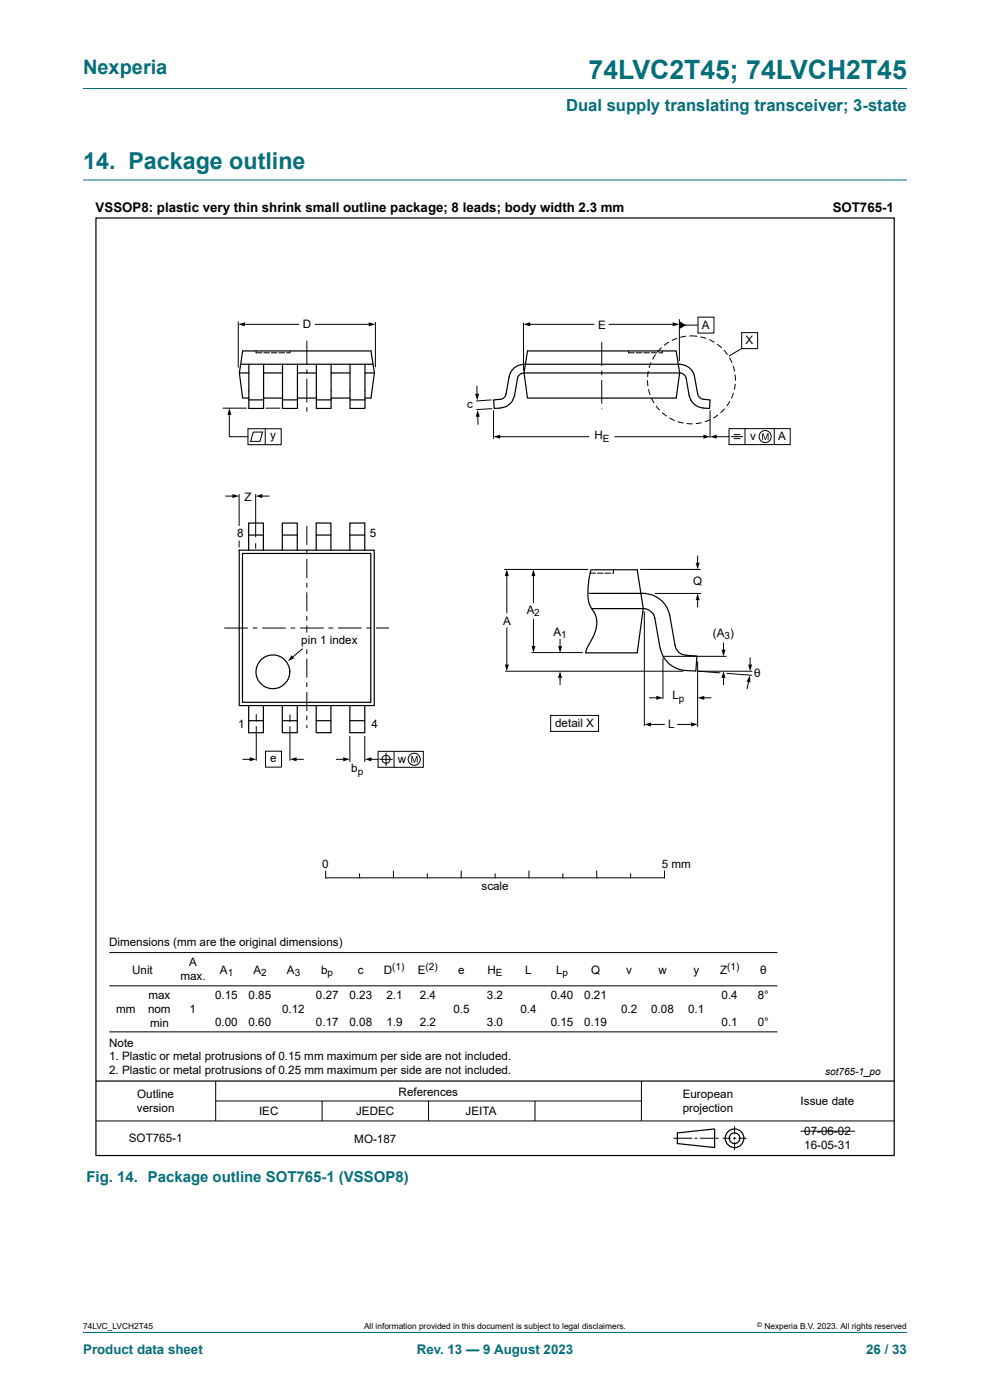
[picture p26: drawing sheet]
<svg xmlns="http://www.w3.org/2000/svg" width="210mm" height="297mm" viewBox="0 0 210 297" stroke-linecap="round" stroke-linejoin="round" font-family="sans-serif">
<defs><g id="words">
<text font-size="5.6" fill="#036f7b" x="124.9" y="16.8">74LVC2T45; 74LVCH2T45</text>
<text font-size="4.9" fill="#036f7b" x="17.6" y="35.9">14. Package outline</text>
<text font-size="4.2" fill="#036f7b" x="17.6" y="15.6">Nexperia</text>
<text font-size="3.5" fill="#036f7b" x="120.1" y="23.7">Dual supply translating transceiver; 3-state</text>
<text font-size="3.2" fill="#036f7b" x="18.3" y="250.8">Fig. 14. Package outline SOT765-1 (VSSOP8)</text>
<g font-size="2.8">
<text x="20.3" y="45">VSSOP8: plastic very thin shrink small outline package; 8 leads; body width 2.3 mm</text>
<text x="176.6" y="45">SOT765-1</text>
</g>
<g font-size="2.8" fill="#036f7b">
<text x="17.6" y="287.2">Product data sheet</text>
<text x="88.4" y="287.2">Rev. 13 — 9 August 2023</text>
<text x="183.7" y="287.2">26 / 33</text>
</g>
<g font-size="2.5">
<text x="64.2" y="69.6">D</text>
<text x="126.9" y="69.8">E</text>
<text x="148.9" y="69.8">A</text>
<text x="158.1" y="73.1">X</text>
<text x="99.1" y="86.6">c</text>
<text x="57.3" y="93.2">y</text>
<text x="126.1" y="93.2">H</text>
<text x="159.1" y="93.4">v</text>
<text x="165.1" y="93.4">A</text>
<text x="51.9" y="106.3">Z</text>
<text x="50.3" y="113.9">8</text>
<text x="78.5" y="113.9">5</text>
<text x="147" y="124.1">Q</text>
<text x="111.7" y="130.2">A</text>
<text x="63.9" y="136.6">pin 1 index</text>
<text x="106.7" y="132.5">A</text>
<text x="117.4" y="135">A</text>
<text x="151.2" y="135.1">(A )</text>
<text x="160" y="143.6">θ</text>
<text x="142.7" y="148.4">L</text>
<text x="50.5" y="154.4">1</text>
<text x="78.8" y="154.4">4</text>
<text x="117.8" y="154.3">detail X</text>
<text x="141.7" y="154.5">L</text>
<text x="57.3" y="161.6">e</text>
<text x="84.4" y="161.9">w</text>
<text x="74.5" y="163.9">b</text>
<text x="68.4" y="184.2">0</text>
<text x="140.4" y="184.2">5 mm</text>
<text x="102.1" y="188.8">scale</text>
<text x="23.1" y="200.6">Dimensions (mm are the original dimensions)</text>
<text x="28" y="206.6">Unit</text>
<text x="38.3" y="207.9">max.</text>
<text x="40.1" y="205">A</text>
<text x="46.6" y="206.6">A</text>
<text x="53.8" y="206.6">A</text>
<text x="60.9" y="206.6">A</text>
<text x="68.1" y="206.6">b</text>
<text x="75.9" y="206.6">c</text>
<text x="81.4" y="206.6">D</text>
<text x="88.6" y="206.6">E</text>
<text x="97.2" y="206.6">e</text>
<text x="103.4" y="206.6">H</text>
<text x="111.4" y="206.6">L</text>
<text x="118" y="206.6">L</text>
<text x="125.4" y="206.6">Q</text>
<text x="132.8" y="206.6">v</text>
<text x="139.7" y="206.6">w</text>
<text x="147.1" y="206.6">y</text>
<text x="152.8" y="206.6">Z</text>
<text x="161.3" y="206.6">θ</text>
<text x="24.7" y="214.8">mm</text>
<text x="31.4" y="214.8">nom</text>
<text x="31.5" y="211.9">max</text>
<text x="40.2" y="214.8">1</text>
<text x="45.6" y="211.9">0.15</text>
<text x="52.7" y="211.9">0.85</text>
<text x="59.9" y="214.8">0.12</text>
<text x="67" y="211.9">0.27</text>
<text x="74.1" y="211.9">0.23</text>
<text x="81.9" y="211.9">2.1</text>
<text x="89.1" y="211.9">2.4</text>
<text x="96.2" y="214.8">0.5</text>
<text x="103.3" y="211.9">3.2</text>
<text x="110.4" y="214.8">0.4</text>
<text x="116.8" y="211.9">0.40</text>
<text x="123.9" y="211.9">0.21</text>
<text x="131.7" y="214.8">0.2</text>
<text x="138.1" y="214.8">0.08</text>
<text x="146" y="214.8">0.1</text>
<text x="153.1" y="211.9">0.4</text>
<text x="160.8" y="211.9">8°</text>
<text x="31.8" y="217.8">min</text>
<text x="45.6" y="217.7">0.00</text>
<text x="52.7" y="217.7">0.60</text>
<text x="67" y="217.7">0.17</text>
<text x="74.1" y="217.7">0.08</text>
<text x="81.9" y="217.7">1.9</text>
<text x="89.1" y="217.7">2.2</text>
<text x="103.3" y="217.7">3.0</text>
<text x="116.8" y="217.7">0.15</text>
<text x="123.9" y="217.7">0.19</text>
<text x="153.1" y="217.7">0.1</text>
<text x="160.8" y="217.7">0°</text>
<text x="23.1" y="222">Note</text>
<text x="23.1" y="224.9">1. Plastic or metal protrusions of 0.15 mm maximum per side are not included.</text>
<text x="23.1" y="227.9">2. Plastic or metal protrusions of 0.25 mm maximum per side are not included.</text>
<text x="29.1" y="232.9">Outline</text>
<text x="84.6" y="232.4">References</text>
<text x="144.8" y="232.9">European</text>
<text x="29.1" y="235.9">version</text>
<text x="55" y="236.6">IEC</text>
<text x="75.5" y="236.6">JEDEC</text>
<text x="98.8" y="236.6">JEITA</text>
<text x="144.8" y="235.9">projection</text>
<text x="169.8" y="234.4">Issue date</text>
<text x="27.3" y="242.3">SOT765-1</text>
<text x="75.2" y="242.5">MO-187</text>
<text x="170.6" y="240.8">07-06-02</text>
<text x="170.6" y="243.7">16-05-31</text>
</g>
<g font-size="2.1">
<text x="127.9" y="93.7">E</text>
<text x="113.3" y="130.7">2</text>
<text x="119" y="135.4">1</text>
<text x="153.7" y="135.6">3</text>
<text x="144" y="148.9">p</text>
<text x="75.9" y="164.4">p</text>
<text x="48.3" y="207">1</text>
<text x="55.4" y="207">2</text>
<text x="62.5" y="207">3</text>
<text x="69.5" y="207">p</text>
<text x="83.2" y="205.8">(1)</text>
<text x="90.3" y="205.8">(2)</text>
<text x="105.2" y="207">E</text>
<text x="119.3" y="207">p</text>
<text x="154.3" y="205.8">(1)</text>
<text x="175" y="228.1">sot765-1_po</text>
</g>
<g font-size="1.8">
<text x="17.6" y="282">74LVC_LVCH2T45</text>
<text x="77.2" y="282">All information provided in this document is subject to legal disclaimers.</text>
<text x="162.2" y="282">Nexperia B.V. 2023. All rights reserved</text>
</g>
<text font-size="1.4" x="160.6" y="281.6">©</text>
</g></defs>
<path d="M17.6 18.8h174.8M17.6 38.2h174.8" fill="none" stroke="#036f7b" stroke-width=".21"/>
<g fill="none" stroke="#000" stroke-width=".21">
<path d="M50.5 68.2v9.8M51.7 68.8h11.6M66.9 68.8h11.6M79.6 68.3v9.6M111 68.4v10.2M112.2 68.8h13.7M127.6 72.6v5M127.6 78.6v1M129.2 68.8h13.8M137.5 78.7l-.1 1.3M138.1 76.9l-.4 1.1M139.1 75.2l-.7 1.1"/>
<path d="M140.3 73.7l-.8 .9M141.9 72.6l-1 .7M143.6 71.8l-1.1 .4M144.1 67.7v8.9M145.2 69h2.9M145.5 71.3l-1.2 .3M146.2 71.3h1.7M148.1 67.3h3.3v3.4h-3.3zM148.6 71.5l1.2 .3M150.4 72l1.1 .6M152.1 73l1 .8M153.6 74.3l.7 1"/>
<path d="M154.7 75.9l.6 1.1M155.5 77.6l.3 1.2M155.9 79.5l.1 1.2M157.3 70.6h3.4v3.4h-3.4zM157.3 74l-2.7 1.5M47.2 86.6h5.1M48.6 87.7v4.9h4M52.6 91h7.1v3.3h-7.1zM53.7 91.7h2l-.6 1.9h-1.9zM56.3 91v3.3M56.3 86.6h3.2M101.2 82v1.8"/>
<path d="M101.3 88.1l.1 1.9M104.3 84.8l-3.3 .3M104.4 86.7l-3.3 .2M104.7 87.1v6M105.8 92.6h19.1M127.6 80.6v5.1M127.6 86.7v.1M130.4 92.6h19.1M137.3 80.7l.1 1.2M137.6 82.6l.3 1.2M138.2 84.4l.5 1.1M139.1 86.1l.8 .9"/>
<path d="M140.4 87.5l1 .8M142 88.7l1.1 .5M143.8 89.5l1.2 .3M145.7 89.9h1.2M148.8 89.7l-1.2 .2M150.6 87.1v5.8M150.7 89l-1.2 .5M151.7 92.6h2.9M152.3 88l-1 .7M153.7 86.7l-.8 .9M154.6 90.9h13v3.4h-13zM154.8 85.1l-.6 1.1"/>
<path d="M155.1 92.6h2.5M155.6 83.3l-.4 1.2M155.6 93h1.4M155.6 92.2h1.4M156 81.4l-.2 1.3M158 90.9v3.4M164.2 90.9v3.4M47.9 105.2h1.7M50.7 104.8v6.8M54.2 104.8v9.2M54.2 115.2v1.2M55.4 105.2h1.7"/>
<path d="M65.1 111.6v4M65.1 116.6v1M65.1 118.6v4M148 118v1.7M47.6 133.2h5M53.6 133.2h1M60.6 133.2h-5M61.6 133.2h1M63.7 133.2h5M64.1 137.7l-2.2 1.8M65.1 123.6v1.1M65.1 125.7v4"/>
<path d="M65.1 130.7v1M65.1 132.7v4M65.1 137.7v1M65.1 139.7v4.1M69.7 133.2h1M76.7 133.2h-5M77.7 133.2h1M79.7 133.2h2.8M107.5 121.9v8.1M107.5 133.2v8.1M112.7 138.4h10.9M113.2 121.9v6"/>
<path d="M113.2 131.4v5.9M118.8 135.7v1.7M140.6 139.6v8.7M140.6 139.2h13.5M148 127v1.7M153.5 136.4v1.7M159.1 139.6v1.7M54.4 151.5v1.6M54.4 154.1v7.3M56.3 159.4h3.4v3.3h-3.4zM61.5 151.6v1.6M61.5 154.1v7.3"/>
<path d="M65.1 144.8v1M65.1 146.8v4M65.1 151.8v1M65.1 153.8v.7M74.2 156.1v5.5M77.4 156.1v5.5M80.2 159.4h9.6v3.4h-9.6zM81.9 159.7v2.8M83.6 159.4v3.4M107.2 142.4h37.8M116.8 151.8h10.2v3.4h-10.2zM118.8 143.5v1.7"/>
<path d="M137.8 148h1.7M137.8 153.7h3.1M143.7 153.7h3.2M148 140.3v13.9M148 142.4l4.8 .3M148.1 142.4h11.5M149.1 148h1.7M153.5 143.5v1.7M154.1 142.8l5.4 .5M158.8 144.4l-.3 1.7M51.5 161.1h1.7M62.6 161.1h1.7"/>
<path d="M71.4 161.1h1.7M78.5 161.1h1.7M80.5 161.1h2.8M69.1 184.8v1.4h71.9v-1.4M76.3 185.4v.8M83.5 184.8v1.4M90.6 185.4v.8M97.8 184.8v1.4M105 185.4v.8M112.2 184.8v1.4M119.4 185.4v.8M126.6 184.8v1.4"/>
<path d="M133.8 185.4v.8M23.2 209.1h141.7M23.2 218.9h141.7M23.2 202.1h141.7M20.4 237.8h169.3M45.8 229.3v8.5M45.8 233.6h90.3M68.3 233.6v4.2M90.9 233.6v4.2M113.5 233.6v4.2M136.1 229.3v8.5M155.8 238.9v1.7"/>
<path d="M169.8 240h11.6M142.8 241.5h4M147.4 241.5h.5M148.5 241.5h3.9M153.3 241.5h1.7M155.5 241.5h.6M155.8 241.2v.6M155.8 242.3v1.7M156.7 241.5h1.7"/>
<circle cx="162.3" cy="92.6" r="1.28"/>
<circle cx="81.9" cy="161.1" r=".85"/>
<circle cx="87.9" cy="161.1" r="1.28"/>
</g>
<g fill="none" stroke="#000" stroke-width=".25">
<path d="M20.4 46.2h169.3v198.9h-169.3zM20.4 229.3h169.3M143.7 240.3l7.9-.8v3.9l-7.9-.8z"/>
<circle cx="155.8" cy="241.5" r="1.13"/>
<circle cx="155.8" cy="241.5" r="1.98"/>
</g>
<g fill="#000">
<path d="M50.5 68.8l1.5-.4v.8zM78.2 68.4l1.4 .4-1.4 .4zM111 68.8l1.5-.4v.8zM142.7 68.4l1.4 .4-1.4 .4zM144.1 68.1l1.4 .9-1.4 .8zM48.6 86.6l.5 1.4h-.9zM100.8 83.5h.8l-.4 1.4zM101.3 87l.5 1.4h-.9zM104.7 92.6l1.4-.4v.9zM149.2 92.2l1.4 .4-1.4 .5zM150.6 92.6l1.4-.4v.9zM161.7 91.9h.3l.4 1.2 .4-1.2h.2v1.4h-.2v-1.1l-.4 1.1h-.1l-.4-1.1v1.1h-.2z"/>
<path d="M49.3 104.8l1.4 .4-1.4 .5zM54.2 105.2l1.4-.4v.9zM147.6 119.4h.8l-.4 1.4zM61.9 139l.5 .7-1.3 .6zM107.5 120.8l.4 1.4h-.8zM113.2 120.8l.4 1.4h-.9zM112.7 137h.9l-.4 1.4zM118.4 137.1h.8l-.4 1.4zM148 125.9l.4 1.4h-.8zM153.1 137.8h.8l-.4 1.4zM107.1 141h.8l-.4 1.4zM118.8 142.4l.4 1.4h-.8z"/>
<path d="M136.7 153.7l1.4-.4v.8zM139.2 147.6l1.4 .4-1.4 .5zM146.6 153.3l1.4 .4-1.4 .4zM148 148l1.4-.4v.9zM153.5 142.4l.4 1.4h-.9zM159.1 143.3l.1 1.5-.8-.2zM158.7 141h.8l-.4 1.4zM52.9 160.6l1.5 .5-1.5 .4zM61.5 161.1l1.4-.5v.9zM72.8 160.6l1.4 .5-1.4 .4zM77.4 161.1l1.4-.5v.9zM87.2 160.4h.3l.4 1.2 .4-1.2h.3v1.4h-.2v-1.2l-.4 1.2h-.2l-.4-1.2v1.2h-.2z"/>
</g>
<path d="M64.5 134.3h.9v2.6h-.9z" fill="#fefefe"/>
<path d="M64.5 134.3h.9v2.6h-.9z" fill="none" stroke="#fefefe" stroke-width=".21"/>
<g fill="none" stroke="#000" stroke-width=".21">
<path d="M54.3 74.4v.4M54.3 74.8h1.3M56 74.8h1.2M57.6 74.8h1.2M59.2 74.8h1.2M61.5 74.5v.3h-.7M65.1 72.3v5M65.1 78.3v1M133.3 74.4v.4h1.2M134.9 74.8h1.3M136.6 74.8h1.2M138.2 74.8h1.2"/>
<path d="M139.8 74.8h.7M140.5 74.5v.3M65.1 80.4v5M65.1 86.4v.9M50.7 114.7v1.4M107 120.8h17.8M125.1 121.6h1.2M126.7 121.6h1.2M128.3 121.6h1.2M130.1 120.9v.7h-.2M135.8 120.8h12.8M136.7 129.7v24.4"/>
<path d="M138.9 125.9h9.8"/>
</g>
<g fill="none" stroke="#000" stroke-width=".25">
<path d="M50.8 79.1h2M51 77.3h28.2M52.8 77.3v9.3h3.1v-9.3M55.9 79.1h4M59.9 77.3v9.3h3.2v-9.3M63.1 79.1h4M67.1 77.3v9.3h3.1v-9.3M70.2 79.1h4M74.2 77.3v9.3h3.2v-9.3M77.4 79.1h2M79.4 79.1l-.7-4.7h-27.2l-.7 4.7 .7 5.3h1.3M79.4 79.1l-.7 5.3h-1.3"/>
<path d="M111.2 79.1l.7 5.3h31.5l.8-5.3a1.38 1.38 0 0 1 1.4 1.2l.6 3.6a3.3 3.3 0 0 0 3 2.6l1.3 .1 .1-1.8a2.3 2.3 0 0 1-2.5-.9l-.8-3.9a3.2 3.2 0 0 0-3.1-2.7h-33a3.2 3.2 0 0 0-3.2 2.7M111.2 79.1a1.43 1.43 0 0 0-1.4 1.2l-.6 3.6a3.4 3.4 0 0 1-3 2.7h-1.4l-.1-1.8a2.57 2.57 0 0 0 2.4-.6l.2-.6 .7-3.6M111.9 74.4h31.5l.8 4.7h-33zM52.8 84.8h3.1M55.9 84.4h4M59.9 84.8h3.2M63.1 84.4h4M67.1 84.8h3.1M70.2 84.4h4M74.2 84.8h3.2M50.7 116.7h28.7v33h-28.7zM51.4 117.4h27.3v31.6h-27.3z"/>
<path d="M52.7 116.7v-5.7h3.2v5.7M52.7 113.5h3.2M59.9 116.7v-5.7h3.2v5.7M59.9 113.5h3.2M67.1 116.7v-5.7h3.1v5.7M67.1 113.5h3.1M74.2 116.7v-5.7h3.2v5.7M74.2 113.5h3.2M125 125.9h11.4a5.8 5.8 0 0 1 5.7 4.7M125.4 120.8a15.7 15.7 0 0 0-.5 7.2l.3 .6a5.5 5.5 0 0 1 .4 6.9l-1.1 1.9-.3 1.1h11l1.2-9.4M125.5 120.9h9.7l1.2 8.2h-11M136.4 129.1h.2a2.62 2.62 0 0 1 2.3 2.1l1.1 6.3"/>
<path d="M142.1 130.6l1.1 6.3a2.4 2.4 0 0 0 2.3 2.1l2.3 .2-.2 3.2a7.1 7.1 0 0 1-6.4-2.4l-.5-.7-.6-1.8M52.7 152.9h3.2M52.7 149.7v5.7h3.2v-5.7M59.9 149.7v5.7h3.2v-5.7M59.9 152.9h3.2M67.1 149.7v5.7h3.1v-5.7M67.1 152.9h3.1M74.2 149.7v5.7h3.2v-5.7M74.2 152.9h3.2"/>
<circle cx="57.9" cy="142.5" r="3.6"/>
</g>
<path d="M17.6 282.6h174.8" fill="none" stroke="#036f7b" stroke-width=".21"/>
<use href="#words"/>
</svg>
